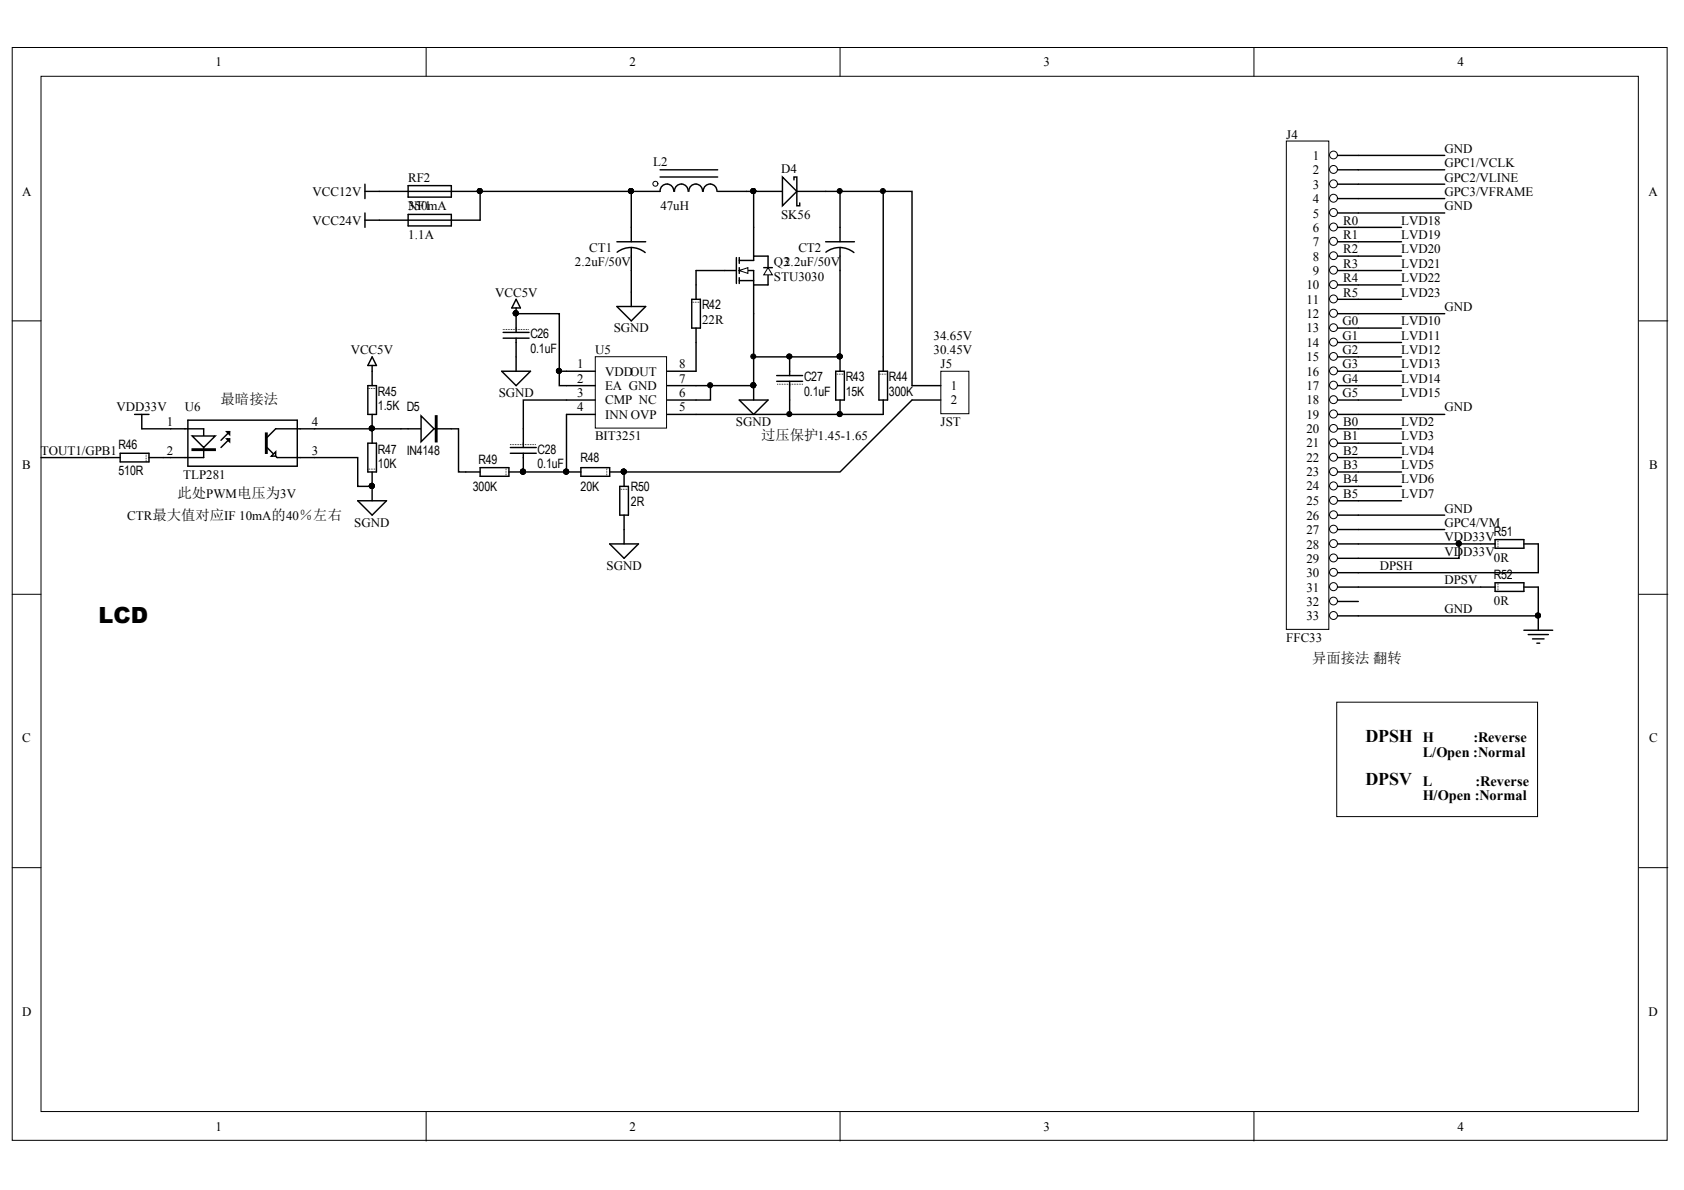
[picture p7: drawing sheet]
<svg xmlns="http://www.w3.org/2000/svg" width="297mm" height="210mm" viewBox="0 0 297 210" stroke-linecap="round" stroke-linejoin="round" font-family="sans-serif">
<defs><g id="words">
<text font-size="3.9" x="17.4" y="109.9">LCD</text>
<g font-size="3.2">
<text x="240.8" y="130.8">DPSH</text>
<text x="240.8" y="138.4">DPSV</text>
</g>
<g font-size="2.5">
<text x="38.9" y="71.3">最暗接法</text>
<text x="134.2" y="77.6">过压保护1.45-1.65</text>
<text x="31.3" y="87.8">此处PWM电压为3V</text>
<text x="231.5" y="117">异面接法 翻转</text>
<text x="251" y="131">H</text>
<text x="259.9" y="131">:Reverse</text>
<text x="251" y="133.5">L/Open :Normal</text>
<text x="251" y="138.6">L</text>
<text x="251" y="141.1">H/Open :Normal</text>
<text x="260.3" y="138.6">:Reverse</text>
</g>
<g font-size="2.3">
<text x="38" y="11.6">1</text>
<text x="111" y="11.6">2</text>
<text x="184" y="11.6">3</text>
<text x="257.1" y="11.6">4</text>
<text x="115.2" y="29.2">L2</text>
<text x="226.9" y="24.4">J4</text>
<text x="231.6" y="28.2">1</text>
<text x="254.8" y="27">GND</text>
<text x="254.8" y="29.5">GPC1/VCLK</text>
<text x="3.9" y="34.6">A</text>
<text x="55.1" y="34.6">VCC12V</text>
<text x="72" y="32">RF2</text>
<text x="137.8" y="30.5">D4</text>
<text x="231.6" y="30.8">2</text>
<text x="231.6" y="33.3">3</text>
<text x="231.6" y="35.8">4</text>
<text x="254.8" y="34.6">GPC3/VFRAME</text>
<text x="254.8" y="32">GPC2/VLINE</text>
<text x="290.8" y="34.6">A</text>
<text x="55.1" y="39.6">VCC24V</text>
<text x="72" y="37.1">350mA</text>
<text x="72" y="37.1">NF1</text>
<text x="116.5" y="37.1">47uH</text>
<text x="137.8" y="38.6">SK56</text>
<text x="231.6" y="38.4">5</text>
<text x="231.6" y="40.9">6</text>
<text x="236.9" y="39.6">R0</text>
<text x="247.2" y="39.6">LVD18</text>
<text x="254.8" y="37.1">GND</text>
<text x="72" y="42.2">1.1A</text>
<text x="101.4" y="47">2.2uF/50V</text>
<text x="103.9" y="44.5">CT1</text>
<text x="136.5" y="47">Q32.2uF/50V</text>
<text x="140.8" y="44.5">CT2</text>
<text x="231.6" y="43.4">7</text>
<text x="231.6" y="46">8</text>
<text x="236.9" y="42.2">R1</text>
<text x="236.9" y="44.7">R2</text>
<text x="236.9" y="47.2">R3</text>
<text x="247.2" y="42.2">LVD19</text>
<text x="247.2" y="44.7">LVD20</text>
<text x="247.2" y="47.2">LVD21</text>
<text x="87.3" y="52.3">VCC5V</text>
<text x="136.5" y="49.5">STU3030</text>
<text x="230.4" y="51">10</text>
<text x="230.4" y="53.6">11</text>
<text x="231.6" y="48.5">9</text>
<text x="236.9" y="49.8">R4</text>
<text x="236.9" y="52.3">R5</text>
<text x="247.2" y="49.8">LVD22</text>
<text x="247.2" y="52.3">LVD23</text>
<text x="93.5" y="59.7">C26</text>
<text x="108.2" y="58.6">SGND</text>
<text x="123.8" y="57.1">22R</text>
<text x="123.8" y="54.6">R42</text>
<text x="164.7" y="59.9">34.65V</text>
<text x="230.4" y="56.1">12</text>
<text x="230.4" y="58.6">13</text>
<text x="236.8" y="57.4">G0</text>
<text x="236.8" y="59.9">G1</text>
<text x="247.2" y="57.4">LVD10</text>
<text x="247.2" y="59.9">LVD11</text>
<text x="254.8" y="54.8">GND</text>
<text x="61.9" y="62.4">VCC5V</text>
<text x="93.5" y="62.2">0.1uF</text>
<text x="101.8" y="65">1</text>
<text x="105" y="62.4">U5</text>
<text x="119.8" y="65">8</text>
<text x="164.7" y="62.4">30.45V</text>
<text x="165.9" y="65">J5</text>
<text x="230.4" y="61.2">14</text>
<text x="230.4" y="63.7">15</text>
<text x="236.8" y="62.4">G2</text>
<text x="236.8" y="65">G3</text>
<text x="247.2" y="62.4">LVD12</text>
<text x="247.2" y="65">LVD13</text>
<text x="66.7" y="69.8">R45</text>
<text x="88" y="70">SGND</text>
<text x="101.8" y="67.5">2</text>
<text x="101.8" y="70">3</text>
<text x="106.7" y="66.2">VDDOUT</text>
<text x="106.7" y="68.8">EA GND</text>
<text x="106.7" y="71.3">CMP NC</text>
<text x="119.8" y="70">6</text>
<text x="119.8" y="67.5">7</text>
<text x="141.8" y="67.3">C27</text>
<text x="141.8" y="69.8">0.1uF</text>
<text x="149.2" y="67.3">R43</text>
<text x="149.2" y="69.8">15K</text>
<text x="156.8" y="67.3">R44</text>
<text x="156.8" y="69.8">300K</text>
<text x="167.7" y="68.8">1</text>
<text x="167.7" y="71.3">2</text>
<text x="230.4" y="66.2">16</text>
<text x="230.4" y="68.8">17</text>
<text x="230.4" y="71.3">18</text>
<text x="236.8" y="67.5">G4</text>
<text x="236.8" y="70">G5</text>
<text x="247.2" y="67.5">LVD14</text>
<text x="247.2" y="70">LVD15</text>
<text x="20.5" y="72.6">VDD33V</text>
<text x="29.4" y="75.1">1</text>
<text x="32.6" y="72.6">U6</text>
<text x="55" y="75.1">4</text>
<text x="66.7" y="72.3">1.5K D5</text>
<text x="101.8" y="72.6">4</text>
<text x="105" y="77.6">BIT3251</text>
<text x="106.7" y="73.8">INN OVP</text>
<text x="119.8" y="72.6">5</text>
<text x="129.8" y="75.1">SGND</text>
<text x="165.9" y="75.1">JST</text>
<text x="230.4" y="73.8">19</text>
<text x="230.4" y="76.4">20</text>
<text x="236.9" y="75.1">B0</text>
<text x="236.9" y="77.6">B1</text>
<text x="247.2" y="77.6">LVD3</text>
<text x="247.2" y="75.1">LVD2</text>
<text x="254.8" y="72.6">GND</text>
<text x="3.9" y="82.7">B</text>
<text x="7.2" y="80.2">TOUT1/GPB1</text>
<text x="20.9" y="79.3">R46</text>
<text x="20.9" y="83.8">510R</text>
<text x="29.4" y="80.2">2</text>
<text x="55" y="80.2">3</text>
<text x="66.7" y="80">R47</text>
<text x="66.7" y="82.6">10K</text>
<text x="71.7" y="80.3">IN4148</text>
<text x="84.4" y="81.8">R49</text>
<text x="94.8" y="80">C28</text>
<text x="94.8" y="82.6">0.1uF</text>
<text x="102.4" y="81.6">R48</text>
<text x="230.4" y="78.9">21</text>
<text x="230.4" y="81.4">22</text>
<text x="230.4" y="84">23</text>
<text x="236.9" y="80.2">B2</text>
<text x="236.9" y="82.7">B3</text>
<text x="247.2" y="80.2">LVD4</text>
<text x="247.2" y="82.7">LVD5</text>
<text x="290.9" y="82.7">B</text>
<text x="32.3" y="84.5">TLP281</text>
<text x="83.4" y="86.6">300K</text>
<text x="102.4" y="86.6">20K</text>
<text x="111.3" y="86.6">R50</text>
<text x="111.3" y="89.2">2R</text>
<text x="230.4" y="86.5">24</text>
<text x="230.4" y="89">25</text>
<text x="236.9" y="85.2">B4</text>
<text x="236.9" y="87.8">B5</text>
<text x="247.2" y="87.8">LVD7</text>
<text x="247.2" y="85.2">LVD6</text>
<text x="22.4" y="91.7">CTR最大值对应IF 10mA的40％左右</text>
<text x="62.5" y="93">SGND</text>
<text x="230.4" y="91.7">26</text>
<text x="230.4" y="94.2">27</text>
<text x="254.8" y="90.4">GND</text>
<text x="254.8" y="95.5">VDD33V</text>
<text x="254.8" y="93">GPC4/VM</text>
<text x="263.5" y="94.5">R51</text>
<text x="107" y="100.6">SGND</text>
<text x="230.4" y="96.8">28</text>
<text x="230.4" y="99.3">29</text>
<text x="230.4" y="101.8">30</text>
<text x="243.4" y="100.6">DPSH</text>
<text x="254.8" y="98">VDD33V</text>
<text x="263.5" y="99">0R</text>
<text x="230.4" y="104.4">31</text>
<text x="230.4" y="106.9">32</text>
<text x="254.8" y="103.1">DPSV</text>
<text x="263.5" y="106.6">0R</text>
<text x="263.5" y="102.1">R52</text>
<text x="226.9" y="113.2">FFC33</text>
<text x="230.4" y="109.4">33</text>
<text x="254.8" y="108.2">GND</text>
<text x="3.9" y="131">C</text>
<text x="290.9" y="131">C</text>
<text x="3.9" y="179.2">D</text>
<text x="290.8" y="179.2">D</text>
<text x="38" y="199.5">1</text>
<text x="111" y="199.5">2</text>
<text x="184" y="199.5">3</text>
<text x="257.1" y="199.5">4</text>
</g>
</g></defs>
<g fill="#fff" stroke="#000" stroke-width=".18">
<path d="M2.2 8.4h291.9v192.7h-291.9z"/>
<path d="M7.2 13.5h281.8v182.6h-281.8z"/>
</g>
<path d="M75.2 8.4v5.1M148.2 8.4v5.1M221.2 8.4v5.1M2.2 56.6h5M289.1 56.6h5.1M2.2 104.8h5M289.1 104.8h5.1M2.2 153h5M289.1 153h5.1M75.2 196.2v5.1M148.2 196.2v5.1M221.2 196.2v5.1" fill="none" stroke="#000" stroke-width=".18"/>
<path d="M66.9 33.8h17.8M72 32.7h7.6v2.1h-7.6z" fill="none" stroke="#000" stroke-width=".25"/>
<circle cx="84.6" cy="33.7" r=".44" fill="#000" stroke="#000" stroke-width=".18"/>
<path d="M165.9 65.5h5v7.5h-5z" fill="#fff" stroke="#000" stroke-width=".18"/>
<path d="M160.9 68h5M160.9 70.6h5" fill="none" stroke="#000" stroke-width=".25"/>
<path d="M105 62.9h12.6v12.6h-12.6z" fill="#fff" stroke="#000" stroke-width=".18"/>
<g fill="none" stroke="#000" stroke-width=".25">
<path d="M30.1 75.6h5.8v5.1h-5.8M33.1 74.1h19.3v8.1h-19.3zM40.5 77.4l-1.5 1.5M40.5 76.1l-1.5 1.6M47.1 78.9l1.8 1.8h6.6M55.5 75.6h-6.9l-1.5 1.6M99.9 65.5h5.1M99.9 68h5.1M99.9 70.6h5.1M99.9 73.1h5.1M117.7 65.5h5.1M117.7 68h5.1"/>
<path d="M117.7 70.6h5.1M117.7 73.1h5.1"/>
</g>
<g fill="#fff" stroke="#000" stroke-width=".25">
<path d="M33.9 76.9h4.1l-2.1 2z"/>
<path d="M40 76.1h.5v.6z"/>
<path d="M40 77.4h.5v.5z"/>
<path d="M47.9 80.5l.7-.8v.8z"/>
<path d="M33.9 79.2h4.1v.2h-4.1z" fill-rule="evenodd"/>
<path d="M46.8 76.4h.3v3.6h-.3z" fill-rule="evenodd"/>
</g>
<path d="M132.9 33.8h5.1M140.6 33.8h5M23.7 73.1h2.6M25 73.1v2.5h5.1M65.6 62.9l.8 1.6h-1.5zM65.6 64.5v1M99.9 70.6h-7.6v5M7.2 80.7h11.5M28.8 80.7h1.3" fill="none" stroke="#000" stroke-width=".25"/>
<circle cx="132.9" cy="33.7" r=".44" fill="#000" stroke="#000" stroke-width=".18"/>
<path d="M138 31.2l2.6 2.6-2.6 2.5z" fill="#fff" stroke="#000" stroke-width=".25"/>
<path d="M140 31.7v-.5h.6v5.1h.5v-.5M148.2 33.8v6.3M91 52.8l.8 1.5h-1.5zM91 54.3v1M111.4 47.7v3.8M122.8 73.1h33M122.8 60.4v5.1M125.3 68v2.6h-2.5M139.3 70.6v2.5M160.9 70.6l-12.7 12.7h-38.1" fill="none" stroke="#000" stroke-width=".25"/>
<g fill="#000" stroke="#000" stroke-width=".18">
<circle cx="132.9" cy="33.7" r=".44"/>
<circle cx="148.1" cy="33.7" r=".44"/>
<circle cx="91" cy="55.3" r=".45"/>
<circle cx="125.2" cy="67.9" r=".45"/>
<circle cx="139.2" cy="73" r=".44"/>
<circle cx="110" cy="83.2" r=".44"/>
</g>
<path d="M226.9 24.9h7.5v86.1h-7.5z" fill="#fff" stroke="#000" stroke-width=".18"/>
<path d="M234.5 27.4h5.1" fill="none" stroke="#000" stroke-width=".25"/>
<circle cx="235.2" cy="27.3" r=".69" fill="#fff" stroke="#000" stroke-width=".18"/>
<path d="M234.5 30h5.1" fill="none" stroke="#000" stroke-width=".25"/>
<circle cx="235.2" cy="29.9" r=".7" fill="#fff" stroke="#000" stroke-width=".18"/>
<path d="M234.5 32.5h5.1" fill="none" stroke="#000" stroke-width=".25"/>
<circle cx="235.2" cy="32.4" r=".7" fill="#fff" stroke="#000" stroke-width=".18"/>
<path d="M234.5 35h5.1" fill="none" stroke="#000" stroke-width=".25"/>
<circle cx="235.2" cy="35" r=".7" fill="#fff" stroke="#000" stroke-width=".18"/>
<path d="M234.5 37.6h5.1" fill="none" stroke="#000" stroke-width=".25"/>
<circle cx="235.2" cy="37.5" r=".7" fill="#fff" stroke="#000" stroke-width=".18"/>
<path d="M234.5 40.1h5.1" fill="none" stroke="#000" stroke-width=".25"/>
<circle cx="235.2" cy="40" r=".7" fill="#fff" stroke="#000" stroke-width=".18"/>
<path d="M234.5 42.6h5.1" fill="none" stroke="#000" stroke-width=".25"/>
<circle cx="235.2" cy="42.6" r=".7" fill="#fff" stroke="#000" stroke-width=".18"/>
<path d="M234.5 45.2h5.1" fill="none" stroke="#000" stroke-width=".25"/>
<circle cx="235.2" cy="45.1" r=".69" fill="#fff" stroke="#000" stroke-width=".18"/>
<path d="M234.5 47.7h5.1" fill="none" stroke="#000" stroke-width=".25"/>
<circle cx="235.2" cy="47.7" r=".7" fill="#fff" stroke="#000" stroke-width=".18"/>
<path d="M234.5 50.3h5.1" fill="none" stroke="#000" stroke-width=".25"/>
<circle cx="235.2" cy="50.2" r=".7" fill="#fff" stroke="#000" stroke-width=".18"/>
<path d="M234.5 52.8h5.1" fill="none" stroke="#000" stroke-width=".25"/>
<circle cx="235.2" cy="52.7" r=".7" fill="#fff" stroke="#000" stroke-width=".18"/>
<path d="M234.5 55.3h5.1" fill="none" stroke="#000" stroke-width=".25"/>
<circle cx="235.2" cy="55.3" r=".7" fill="#fff" stroke="#000" stroke-width=".18"/>
<path d="M234.5 57.9h5.1" fill="none" stroke="#000" stroke-width=".25"/>
<circle cx="235.2" cy="57.8" r=".69" fill="#fff" stroke="#000" stroke-width=".18"/>
<path d="M234.5 60.4h5.1" fill="none" stroke="#000" stroke-width=".25"/>
<circle cx="235.2" cy="60.3" r=".7" fill="#fff" stroke="#000" stroke-width=".18"/>
<path d="M234.5 62.9h5.1" fill="none" stroke="#000" stroke-width=".25"/>
<circle cx="235.2" cy="62.9" r=".69" fill="#fff" stroke="#000" stroke-width=".18"/>
<path d="M234.5 65.5h5.1" fill="none" stroke="#000" stroke-width=".25"/>
<circle cx="235.2" cy="65.4" r=".7" fill="#fff" stroke="#000" stroke-width=".18"/>
<path d="M234.5 68h5.1" fill="none" stroke="#000" stroke-width=".25"/>
<circle cx="235.2" cy="68" r=".7" fill="#fff" stroke="#000" stroke-width=".18"/>
<path d="M234.5 70.6h5.1" fill="none" stroke="#000" stroke-width=".25"/>
<circle cx="235.2" cy="70.5" r=".7" fill="#fff" stroke="#000" stroke-width=".18"/>
<path d="M234.5 73.1h5.1" fill="none" stroke="#000" stroke-width=".25"/>
<circle cx="235.2" cy="73" r=".7" fill="#fff" stroke="#000" stroke-width=".18"/>
<path d="M234.5 75.6h5.1" fill="none" stroke="#000" stroke-width=".25"/>
<circle cx="235.2" cy="75.6" r=".69" fill="#fff" stroke="#000" stroke-width=".18"/>
<path d="M234.5 78.2h5.1" fill="none" stroke="#000" stroke-width=".25"/>
<circle cx="235.2" cy="78.1" r=".7" fill="#fff" stroke="#000" stroke-width=".18"/>
<path d="M234.5 80.7h5.1" fill="none" stroke="#000" stroke-width=".25"/>
<circle cx="235.2" cy="80.6" r=".7" fill="#fff" stroke="#000" stroke-width=".18"/>
<path d="M234.5 83.3h5.1" fill="none" stroke="#000" stroke-width=".25"/>
<circle cx="235.2" cy="83.2" r=".7" fill="#fff" stroke="#000" stroke-width=".18"/>
<path d="M234.5 85.8h5.1" fill="none" stroke="#000" stroke-width=".25"/>
<circle cx="235.2" cy="85.7" r=".7" fill="#fff" stroke="#000" stroke-width=".18"/>
<path d="M234.5 88.3h5.1" fill="none" stroke="#000" stroke-width=".25"/>
<circle cx="235.2" cy="88.3" r=".7" fill="#fff" stroke="#000" stroke-width=".18"/>
<path d="M234.5 90.9h5.1" fill="none" stroke="#000" stroke-width=".25"/>
<circle cx="235.2" cy="90.8" r=".7" fill="#fff" stroke="#000" stroke-width=".18"/>
<path d="M234.5 93.4h5.1" fill="none" stroke="#000" stroke-width=".25"/>
<circle cx="235.2" cy="93.3" r=".69" fill="#fff" stroke="#000" stroke-width=".18"/>
<path d="M234.5 95.9h5.1" fill="none" stroke="#000" stroke-width=".25"/>
<circle cx="235.2" cy="95.9" r=".7" fill="#fff" stroke="#000" stroke-width=".18"/>
<path d="M234.5 98.5h5.1" fill="none" stroke="#000" stroke-width=".25"/>
<circle cx="235.2" cy="98.4" r=".7" fill="#fff" stroke="#000" stroke-width=".18"/>
<path d="M234.5 101h5.1" fill="none" stroke="#000" stroke-width=".25"/>
<circle cx="235.2" cy="101" r=".7" fill="#fff" stroke="#000" stroke-width=".18"/>
<path d="M234.5 103.6h5.1" fill="none" stroke="#000" stroke-width=".25"/>
<circle cx="235.2" cy="103.5" r=".7" fill="#fff" stroke="#000" stroke-width=".18"/>
<path d="M234.5 106.1h5.1" fill="none" stroke="#000" stroke-width=".25"/>
<circle cx="235.2" cy="106" r=".69" fill="#fff" stroke="#000" stroke-width=".18"/>
<path d="M234.5 108.6h5.1" fill="none" stroke="#000" stroke-width=".25"/>
<circle cx="235.2" cy="108.6" r=".7" fill="#fff" stroke="#000" stroke-width=".18"/>
<g fill="none" stroke="#000" stroke-width=".25">
<path d="M239.6 27.4h15.2M239.6 32.5h15.2M239.6 35h15.2M239.6 37.6h15.2M239.6 45.2h7.6M239.6 47.7h7.6M239.6 50.3h7.6M239.6 52.8h7.6M239.6 55.3h15.2M239.6 57.9h7.6M239.6 60.4h7.6M239.6 62.9h7.6"/>
<path d="M239.6 65.5h7.6M239.6 68h7.6M239.6 70.6h7.6M239.6 73.1h15.2M239.6 80.7h7.6M239.6 83.3h7.6M239.6 85.8h7.6M239.6 88.3h7.6M239.6 90.9h15.2M239.6 93.4h15.2M271.3 95.9v5.1h-31.7M268.8 111.2h5.1"/>
<path d="M269.6 111.9h3.5M270.3 112.7h2.1M271.1 113.5h.5M271.3 108.6v2.6"/>
</g>
<circle cx="271.3" cy="108.6" r=".44" fill="#000" stroke="#000" stroke-width=".18"/>
<path d="M235.8 123.9h35.4v20.1h-35.4z" fill="#fff" stroke="#000" stroke-width=".18"/>
<g fill="none" stroke="#000" stroke-width=".25">
<path d="M155.8 33.8v29.1M88.7 59.6h4.6M88.7 58.6h4.6M91 55.3v3.3M91 59.6v5.9M108.8 54.1h5.1l-2.5 2.5zM111.4 51.5v2.6M122.8 47.7h7.1M129.9 45.4v4.6M130.4 47.7h2.5v7.6M130.4 45.9h2.5M130.4 49.5h2.5"/>
<path d="M130.4 45.4v1M130.4 47.2v1M130.4 49v1M132.9 40.1v5.1M88.5 65.5h5.1l-2.6 2.5zM90 80h4.6M90 78.9h4.6M92.3 75.6v3.3M92.3 80v3.3M130.4 70.6h5.1l-2.6 2.5zM132.9 68v2.6M137 66.2h4.6"/>
<path d="M137 67.3h4.6M139.3 62.9v3.3M139.3 67.3v3.3M63.1 88.3h5.1l-2.6 2.6zM65.6 85.8v2.5M107.5 95.9h5.1l-2.5 2.6zM110.1 93.4v2.5"/>
</g>
<g fill="#000" stroke="#000" stroke-width=".18">
<circle cx="155.7" cy="33.7" r=".44"/>
<circle cx="91" cy="55.3" r=".45"/>
<circle cx="132.9" cy="67.9" r=".45"/>
<circle cx="139.2" cy="62.9" r=".44"/>
<circle cx="65.6" cy="85.7" r=".45"/>
<circle cx="92.2" cy="83.2" r=".44"/>
</g>
<path d="M88.7 58.1h4.6M90 78.4h4.6M141.6 67.8h-4.6" fill="none" stroke="#000" stroke-width=".18" stroke-dasharray="0 .3"/>
<path d="M130.4 47.7l1.5-.5v1z" fill="#fff" stroke="#000" stroke-width=".18"/>
<path d="M132.9 45.9v-.7h2.6v2M135.5 48.5v1.8h-2.6" fill="none" stroke="#000" stroke-width=".25"/>
<path d="M135.5 47.2l.7 1.3h-1.5z" fill="#fff" stroke="#000" stroke-width=".18"/>
<path d="M116.4 31.2h10.2M116.4 30h10.2M118.8 33.8a1.21 1.21 0 0 0-1.2-1.3 1.21 1.21 0 0 0-1.2 1.3h-5M121.4 33.8a1.21 1.21 0 0 0-1.2-1.3 1.21 1.21 0 0 0-1.2 1.3M123.9 33.8a1.21 1.21 0 0 0-1.2-1.3 1.21 1.21 0 0 0-1.2 1.3M126.5 33.8a1.21 1.21 0 0 0-1.2-1.3 1.21 1.21 0 0 0-1.2 1.3M126.6 33.8h5.1M134.7 47.2h1.5" fill="none" stroke="#000" stroke-width=".25"/>
<circle cx="111.3" cy="33.7" r=".44" fill="#000" stroke="#000" stroke-width=".18"/>
<circle cx="115.6" cy="32.4" r=".44" fill="#fff" stroke="#000" stroke-width=".18"/>
<circle cx="111.3" cy="33.7" r=".44" fill="#000" stroke="#000" stroke-width=".18"/>
<path d="M145.6 33.8h15.3v34.2M239.6 40.1h7.6M239.6 42.6h7.6M70.7 75.6h10.2M239.6 75.6h7.6M239.6 78.2h7.6" fill="none" stroke="#000" stroke-width=".25"/>
<g fill="#fff" stroke="#000" stroke-width=".25">
<path d="M74.3 73.4l2.3 2.2-2.3 2.3z"/>
<path d="M76.8 73.4h.3v4.5h-.3z" fill-rule="evenodd"/>
</g>
<g fill="none" stroke="#000" stroke-width=".25">
<path d="M64.4 38.8h20.3v-5h26.7v8.8M64.4 33.8h2.5M64.4 32.5v2.5M64.4 37.6v2.5M72 37.8h7.6v2.1h-7.6zM131.7 33.8h1.2v6.3M239.6 30h15.2M91 55.3h7.7v10.2M108.8 42.6h5.1M111.4 43.7a4 4 0 0 1 2.4 .8M111.4 43.7a4 4 0 0 0-2.5 .8M111.4 43.7v4"/>
<path d="M122 52.8h1.5v5.1h-1.5zM122.8 47.7v5.1M122.8 57.9v2.5M132.9 55.3v12.7h-10.1M145.6 42.6h5.1M148.2 43.7a4 4 0 0 1 2.4 .8M148.2 43.7a4 4 0 0 0-2.5 .8M148.2 40.1v2.5M148.2 43.7v21.8M21.2 80h5.1v1.5h-5.1zM55.5 75.6h15.2M64.9 68h1.5v5.1h-1.5z"/>
<path d="M64.9 78.2h1.5v5.1h-1.5zM65.6 65.5v2.5M65.6 73.1v5.1M80.9 75.6v7.7h3.8M98.7 65.5v2.5h1.2M98.7 65.5h1.2M99.9 73.1v10.2M132.9 62.9h15.3M147.4 65.5h1.5v5.1h-1.5zM148.2 70.6v2.5M155 65.5h1.6v5.1h-1.6zM155.8 62.9v2.6"/>
<path d="M155.8 70.6v2.5M18.7 80.7h2.5M26.3 80.7h2.5M55.5 80.7h7.6v5.1h2.5v-2.5M84.7 82.5h5.1v1.5h-5.1zM89.8 83.3h12.7M102.5 82.5h5v1.5h-5zM107.5 83.3h2.6v2.5M109.3 85.8h1.5v5.1h-1.5zM110.1 90.9v2.5M239.6 95.9h24.1M257.4 95.9v2.6h-17.8"/>
<path d="M263.7 95.2h5.1v1.5h-5.1zM268.8 95.9h2.5M239.6 103.6h24.1M263.7 102.8h5.1v1.5h-5.1zM268.8 103.6h2.5v5h-31.7"/>
</g>
<path d="M123.5 53.3h-1.5M66.4 68.5h-1.5M148.9 66h-1.5M156.6 66h-1.6M25.8 81.5v-1.5M64.9 82.7h1.5M89.3 84v-1.5M107 84v-1.5M110.8 86.3h-1.5M264.2 96.7v-1.5M264.2 104.3v-1.5" fill="none" stroke="#000" stroke-width=".18" stroke-dasharray="0 .3"/>
<g fill="#000" stroke="#000" stroke-width=".18">
<circle cx="84.6" cy="33.7" r=".44"/>
<circle cx="111.3" cy="33.7" r=".44"/>
<circle cx="132.9" cy="33.7" r=".44"/>
<circle cx="91" cy="55.3" r=".45"/>
<circle cx="65.6" cy="75.6" r=".44"/>
<circle cx="98.6" cy="65.4" r=".44"/>
<circle cx="132.9" cy="67.9" r=".45"/>
<circle cx="132.9" cy="62.9" r=".44"/>
<circle cx="148.1" cy="73" r=".44"/>
<circle cx="148.1" cy="62.9" r=".44"/>
<circle cx="65.6" cy="85.7" r=".45"/>
<circle cx="92.2" cy="83.2" r=".44"/>
<circle cx="99.9" cy="83.2" r=".44"/>
<circle cx="110" cy="83.2" r=".44"/>
<circle cx="257.3" cy="95.9" r=".44"/>
<circle cx="271.3" cy="108.6" r=".44"/>
</g>
<use href="#words"/>
</svg>
